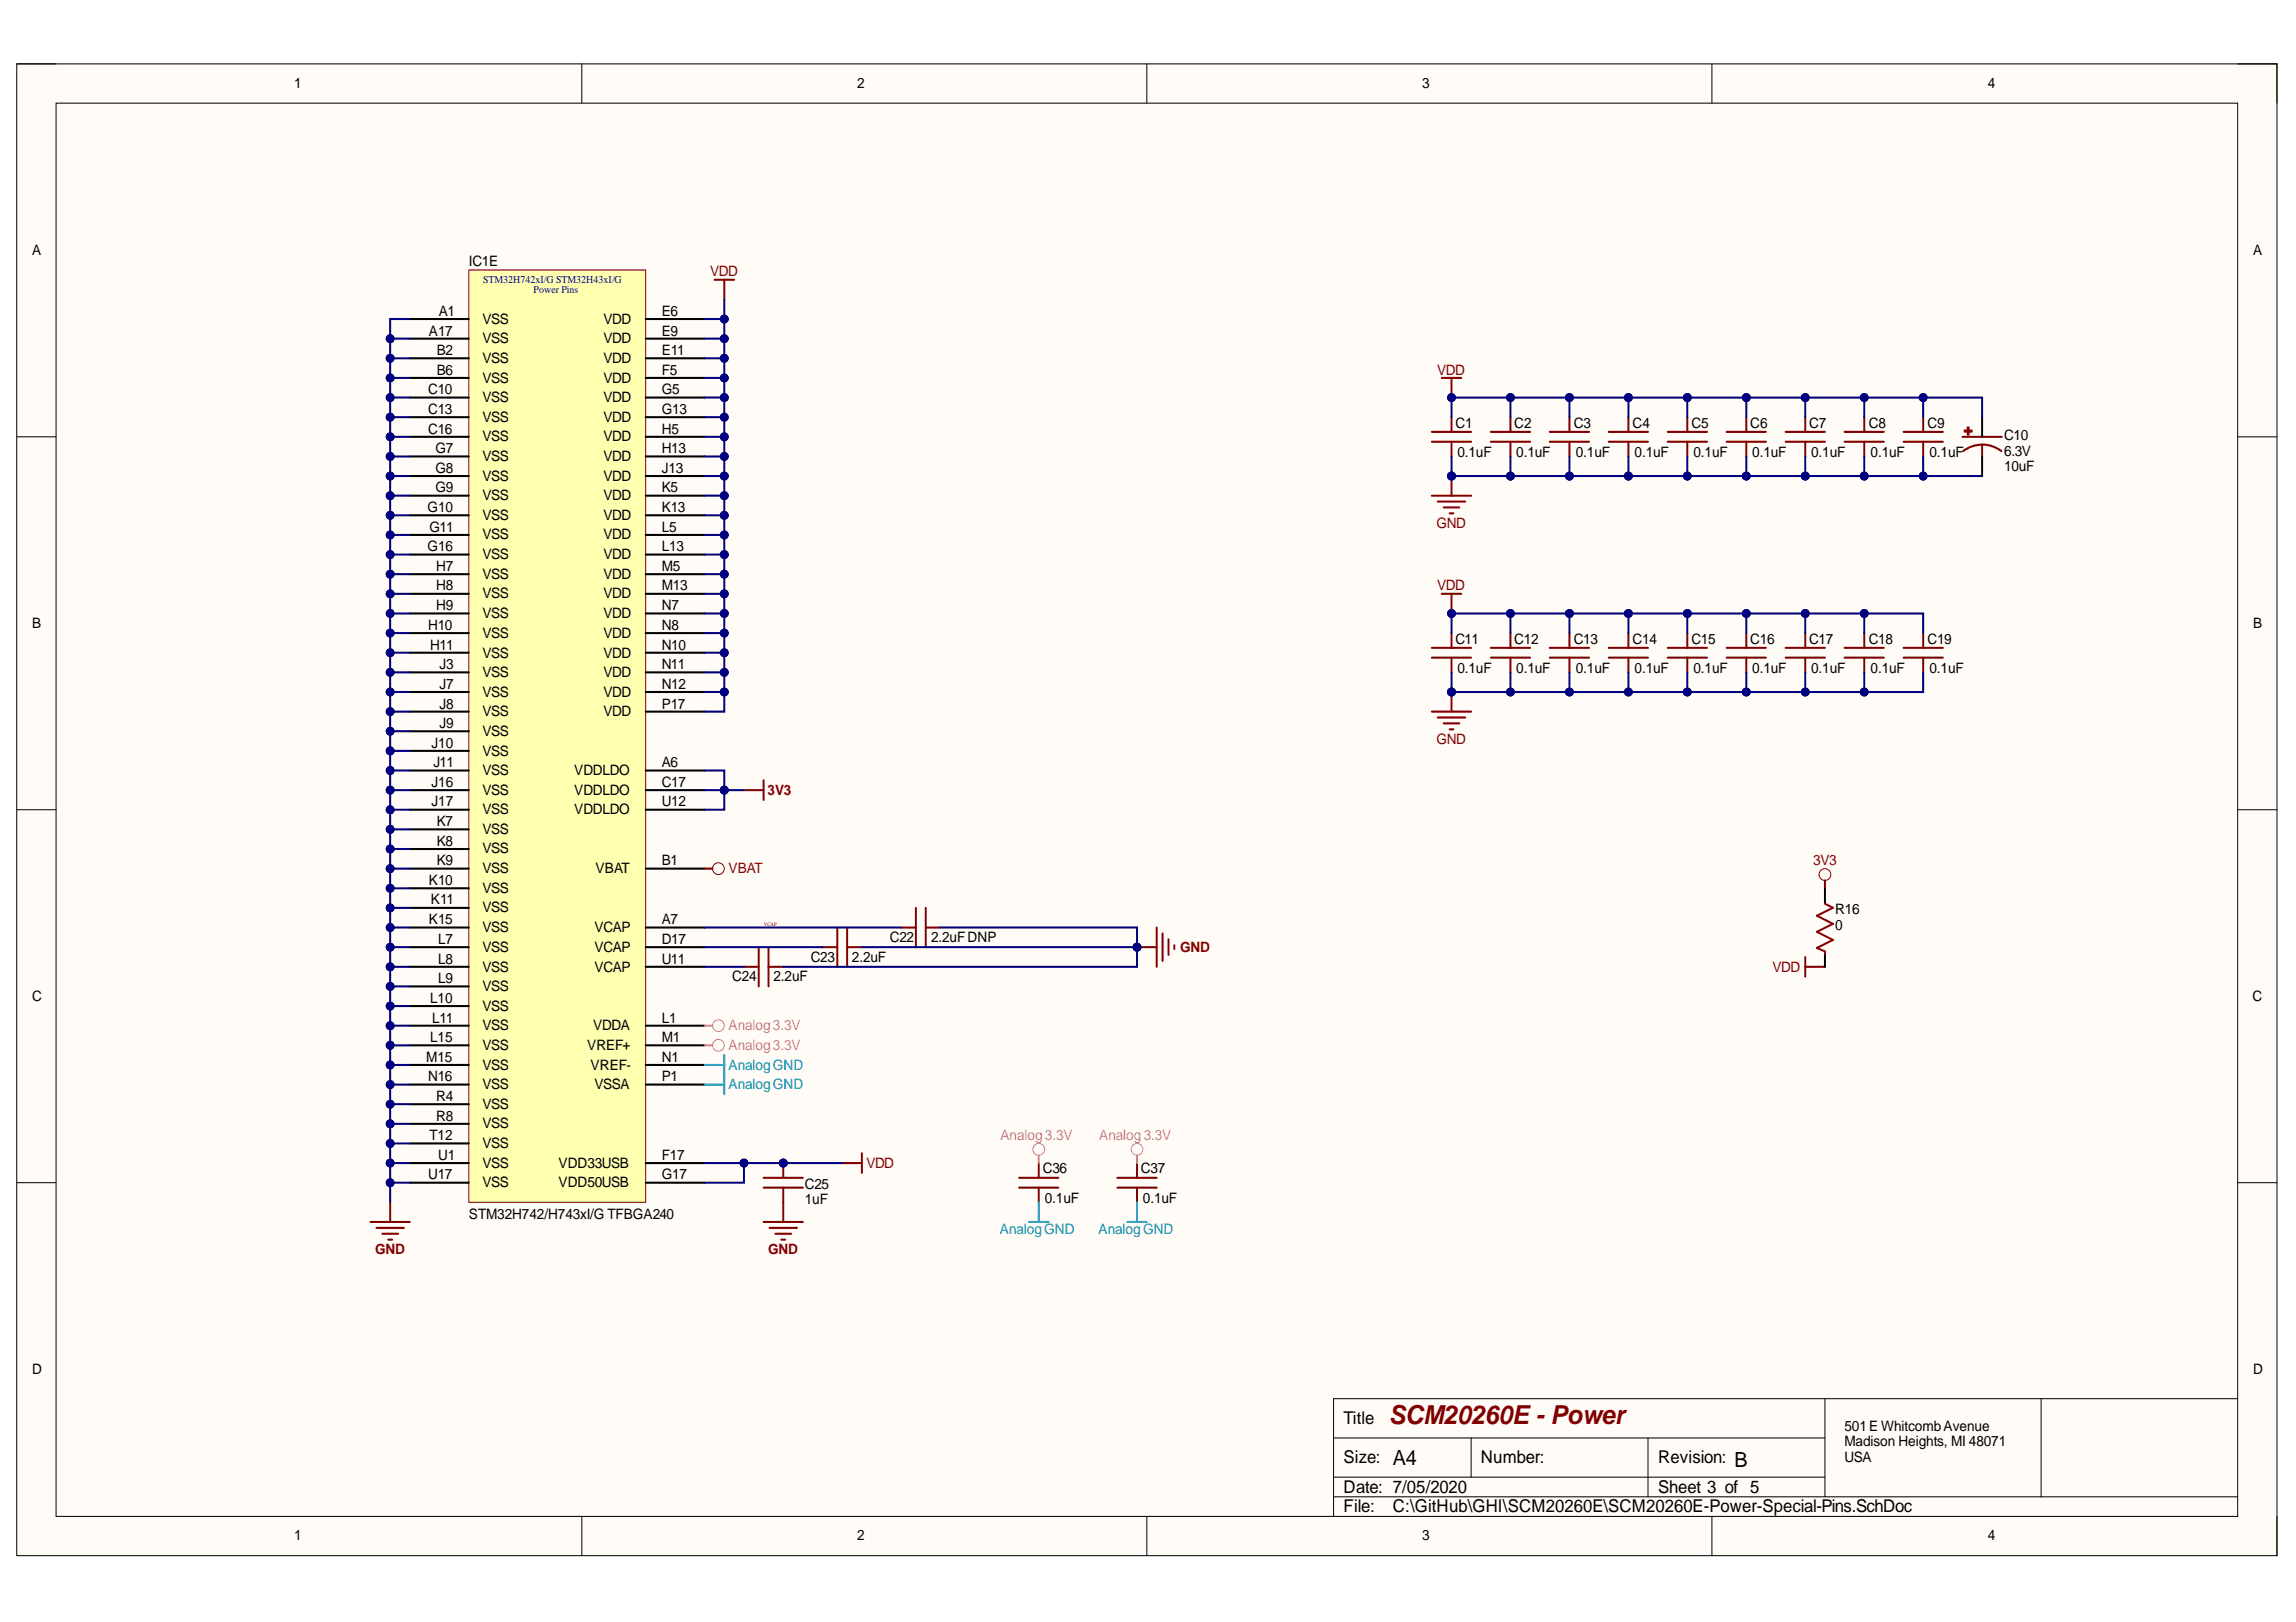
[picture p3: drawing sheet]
<svg xmlns="http://www.w3.org/2000/svg" width="297mm" height="210mm" viewBox="0 0 297 210" stroke-linecap="round" stroke-linejoin="round" font-family="sans-serif">
<defs><g id="words">
<text font-size="3.4" fill="#800000" x="179.7" y="184.3">SCM20260E - Power</text>
<g font-size="2.7">
<text x="180.2" y="189.6">A4</text>
<text x="224.4" y="189.8">B</text>
</g>
<g font-size="2.3">
<text x="173.8" y="184.3">Title</text>
<text x="173.8" y="189.4">Size:</text>
<text x="191.6" y="189.4">Number:</text>
<text x="214.5" y="189.4">Revision:</text>
<text x="173.8" y="193.2">Date: 7/05/2020</text>
<text x="173.8" y="195.7">File:</text>
<text x="180.2" y="195.7">C:\GitHub\GHI\SCM20260E\SCM20260E-Power-Special-Pins.SchDoc</text>
<text x="214.5" y="193.2">Sheet 3 of 5</text>
</g>
<g font-size="1.9">
<text x="38.1" y="11.4">1</text>
<text x="110.9" y="11.4">2</text>
<text x="184" y="11.4">3</text>
<text x="257.1" y="11.4">4</text>
<text x="4.1" y="33">A</text>
<text x="60.7" y="34.5">IC1E</text>
<text x="291.5" y="33">A</text>
<text x="56.8" y="40.9">A1</text>
<text x="62.4" y="41.9">VSS</text>
<text x="78.1" y="41.9">VDD</text>
<text x="85.6" y="40.9">E6</text>
<text x="55.5" y="43.4">A17</text>
<text x="56.5" y="46">B2</text>
<text x="62.4" y="44.4">VSS</text>
<text x="62.4" y="47">VSS</text>
<text x="78.1" y="44.4">VDD</text>
<text x="78.1" y="47">VDD</text>
<text x="85.6" y="43.4">E9</text>
<text x="85.6" y="46">E11</text>
<text x="55.4" y="51">C10</text>
<text x="55.4" y="53.6">C13</text>
<text x="56.5" y="48.5">B6</text>
<text x="62.4" y="49.5">VSS</text>
<text x="62.4" y="52.1">VSS</text>
<text x="78.1" y="49.5">VDD</text>
<text x="78.1" y="52.1">VDD</text>
<text x="85.6" y="48.5">F5</text>
<text x="85.6" y="51">G5</text>
<text x="85.6" y="53.6">G13</text>
<text x="55.4" y="56.1">C16</text>
<text x="56.3" y="58.6">G7</text>
<text x="62.4" y="54.6">VSS</text>
<text x="62.4" y="57.1">VSS</text>
<text x="62.4" y="59.7">VSS</text>
<text x="78.1" y="54.6">VDD</text>
<text x="78.1" y="57.1">VDD</text>
<text x="78.1" y="59.7">VDD</text>
<text x="85.6" y="56.1">H5</text>
<text x="85.6" y="58.6">H13</text>
<text x="188.3" y="55.4">C1</text>
<text x="188.5" y="59.2">0.1uF</text>
<text x="195.9" y="55.4">C2</text>
<text x="196.2" y="59.2">0.1uF</text>
<text x="203.6" y="55.4">C3</text>
<text x="203.9" y="59.2">0.1uF</text>
<text x="211.2" y="55.4">C4</text>
<text x="211.5" y="59.2">0.1uF</text>
<text x="218.8" y="55.4">C5</text>
<text x="219.1" y="59.2">0.1uF</text>
<text x="226.4" y="55.4">C6</text>
<text x="226.7" y="59.2">0.1uF</text>
<text x="234.1" y="55.4">C7</text>
<text x="234.3" y="59.2">0.1uF</text>
<text x="241.8" y="55.4">C8</text>
<text x="242" y="59.2">0.1uF</text>
<text x="249.4" y="55.4">C9</text>
<text x="249.6" y="59.2">0.1uF</text>
<text x="259.3" y="59">6.3V</text>
<text x="259.3" y="57">C10</text>
<text x="56.3" y="61.2">G8</text>
<text x="56.3" y="63.7">G9</text>
<text x="62.4" y="62.2">VSS</text>
<text x="62.4" y="64.7">VSS</text>
<text x="78.1" y="62.2">VDD</text>
<text x="78.1" y="64.7">VDD</text>
<text x="85.6" y="61.2">J13</text>
<text x="85.6" y="63.7">K5</text>
<text x="259.3" y="61">10uF</text>
<text x="55.3" y="66.3">G10</text>
<text x="55.3" y="71.3">G16</text>
<text x="55.6" y="68.8">G11</text>
<text x="62.4" y="67.3">VSS</text>
<text x="62.4" y="69.8">VSS</text>
<text x="78.1" y="67.3">VDD</text>
<text x="78.1" y="69.8">VDD</text>
<text x="85.6" y="66.3">K13</text>
<text x="85.6" y="68.8">L5</text>
<text x="85.6" y="71.3">L13</text>
<text x="56.4" y="73.9">H7</text>
<text x="56.4" y="76.4">H8</text>
<text x="62.4" y="72.3">VSS</text>
<text x="62.4" y="74.9">VSS</text>
<text x="62.4" y="77.4">VSS</text>
<text x="78.1" y="72.3">VDD</text>
<text x="78.1" y="74.9">VDD</text>
<text x="78.1" y="77.4">VDD</text>
<text x="85.6" y="73.9">M5</text>
<text x="85.6" y="76.4">M13</text>
<text x="4.1" y="81.3">B</text>
<text x="55.4" y="81.5">H10</text>
<text x="56.4" y="78.9">H9</text>
<text x="62.4" y="80">VSS</text>
<text x="62.4" y="82.6">VSS</text>
<text x="78.1" y="80">VDD</text>
<text x="78.1" y="82.6">VDD</text>
<text x="85.6" y="78.9">N7</text>
<text x="85.6" y="81.5">N8</text>
<text x="188.3" y="83.3">C11</text>
<text x="195.9" y="83.3">C12</text>
<text x="203.6" y="83.3">C13</text>
<text x="211.2" y="83.3">C14</text>
<text x="218.8" y="83.3">C15</text>
<text x="226.4" y="83.3">C16</text>
<text x="234.1" y="83.3">C17</text>
<text x="241.8" y="83.3">C18</text>
<text x="249.4" y="83.3">C19</text>
<text x="291.5" y="81.3">B</text>
<text x="55.7" y="84.1">H11</text>
<text x="56.8" y="86.6">J3</text>
<text x="56.8" y="89.2">J7</text>
<text x="62.4" y="85.1">VSS</text>
<text x="62.4" y="87.6">VSS</text>
<text x="78.1" y="85.1">VDD</text>
<text x="78.1" y="87.6">VDD</text>
<text x="85.6" y="84.1">N10</text>
<text x="85.6" y="86.6">N11</text>
<text x="85.6" y="89.2">N12</text>
<text x="188.5" y="87.1">0.1uF</text>
<text x="196.2" y="87.1">0.1uF</text>
<text x="203.9" y="87.1">0.1uF</text>
<text x="211.5" y="87.1">0.1uF</text>
<text x="219.1" y="87.1">0.1uF</text>
<text x="226.7" y="87.1">0.1uF</text>
<text x="234.3" y="87.1">0.1uF</text>
<text x="242" y="87.1">0.1uF</text>
<text x="249.6" y="87.1">0.1uF</text>
<text x="56.8" y="91.7">J8</text>
<text x="56.8" y="94.2">J9</text>
<text x="62.4" y="90.2">VSS</text>
<text x="62.4" y="92.7">VSS</text>
<text x="62.4" y="95.2">VSS</text>
<text x="78.1" y="90.2">VDD</text>
<text x="78.1" y="92.7">VDD</text>
<text x="85.6" y="91.7">P17</text>
<text x="55.8" y="96.8">J10</text>
<text x="55.8" y="101.8">J16</text>
<text x="56.1" y="99.3">J11</text>
<text x="62.4" y="97.8">VSS</text>
<text x="62.4" y="100.3">VSS</text>
<text x="74.3" y="100.3">VDDLDO</text>
<text x="85.6" y="99.3">A6</text>
<text x="85.6" y="101.8">C17</text>
<text x="55.8" y="104.4">J17</text>
<text x="56.5" y="106.9">K7</text>
<text x="62.4" y="102.8">VSS</text>
<text x="62.4" y="105.4">VSS</text>
<text x="62.4" y="107.9">VSS</text>
<text x="74.3" y="102.8">VDDLDO</text>
<text x="74.3" y="105.4">VDDLDO</text>
<text x="85.6" y="104.4">U12</text>
<text x="56.5" y="109.4">K8</text>
<text x="56.5" y="112">K9</text>
<text x="62.4" y="110.5">VSS</text>
<text x="62.4" y="113">VSS</text>
<text x="77.1" y="113">VBAT</text>
<text x="85.6" y="112">B1</text>
<text x="55.5" y="114.5">K10</text>
<text x="55.5" y="119.6">K15</text>
<text x="55.7" y="117">K11</text>
<text x="62.4" y="115.5">VSS</text>
<text x="62.4" y="118.1">VSS</text>
<text x="85.6" y="119.6">A7</text>
<text x="237.4" y="118.3">R16</text>
<text x="56.7" y="122.1">L7</text>
<text x="56.7" y="124.7">L8</text>
<text x="62.4" y="120.6">VSS</text>
<text x="62.4" y="123.2">VSS</text>
<text x="62.4" y="125.7">VSS</text>
<text x="76.9" y="120.6">VCAP</text>
<text x="76.9" y="123.2">VCAP</text>
<text x="76.9" y="125.7">VCAP</text>
<text x="85.6" y="122.1">D17</text>
<text x="85.6" y="124.7">U11</text>
<text x="104.9" y="124.5">C23</text>
<text x="110.2" y="124.5">2.2uF</text>
<text x="115.1" y="121.9">C22</text>
<text x="120.5" y="121.9">2.2uFDNP</text>
<text x="237.4" y="120.3">0</text>
<text x="4.1" y="129.5">C</text>
<text x="55.7" y="129.8">L10</text>
<text x="56.7" y="127.3">L9</text>
<text x="62.4" y="128.3">VSS</text>
<text x="62.4" y="130.8">VSS</text>
<text x="94.7" y="127">C24</text>
<text x="100.1" y="127">2.2uF</text>
<text x="291.4" y="129.5">C</text>
<text x="55.2" y="137.4">M15</text>
<text x="55.7" y="134.9">L15</text>
<text x="55.9" y="132.3">L11</text>
<text x="62.4" y="133.4">VSS</text>
<text x="62.4" y="135.9">VSS</text>
<text x="76" y="135.9">VREF+</text>
<text x="76.7" y="133.4">VDDA</text>
<text x="85.6" y="132.3">L1</text>
<text x="85.6" y="134.9">M1</text>
<text x="85.6" y="137.4">N1</text>
<text x="55.4" y="139.9">N16</text>
<text x="56.4" y="142.5">R4</text>
<text x="62.4" y="138.4">VSS</text>
<text x="62.4" y="141">VSS</text>
<text x="62.4" y="143.5">VSS</text>
<text x="76.4" y="138.4">VREF-</text>
<text x="76.9" y="141">VSSA</text>
<text x="85.6" y="139.9">P1</text>
<text x="55.6" y="147.6">T12</text>
<text x="56.4" y="145">R8</text>
<text x="62.4" y="146">VSS</text>
<text x="62.4" y="148.6">VSS</text>
<text x="55.4" y="152.6">U17</text>
<text x="56.7" y="150.1">U1</text>
<text x="62.4" y="151.1">VSS</text>
<text x="62.4" y="153.6">VSS</text>
<text x="72.2" y="151.1">VDD33USB</text>
<text x="72.2" y="153.6">VDD50USB</text>
<text x="85.6" y="150.1">F17</text>
<text x="85.6" y="152.6">G17</text>
<text x="104.1" y="155.8">1uF</text>
<text x="104.1" y="153.8">C25</text>
<text x="134.9" y="151.9">C36</text>
<text x="135.2" y="155.7">0.1uF</text>
<text x="147.6" y="151.9">C37</text>
<text x="147.9" y="155.7">0.1uF</text>
<text x="60.7" y="157.7">STM32H742/H743xI/G TFBGA240</text>
<text x="4.1" y="177.8">D</text>
<text x="291.5" y="177.8">D</text>
<text x="238.6" y="185.2">501E WhitcombAvenue</text>
<text x="238.6" y="187.2">Madison Heights, MI 48071</text>
<text x="238.6" y="189.2">USA</text>
<text x="38.1" y="199.4">1</text>
<text x="110.9" y="199.4">2</text>
<text x="184" y="199.4">3</text>
<text x="257.1" y="199.4">4</text>
</g>
<g font-size="1.9" fill="#800000">
<text x="91.9" y="35.7">VDD</text>
<text x="185.9" y="48.5">VDD</text>
<text x="185.8" y="68.3">GND</text>
<text x="185.9" y="76.4">VDD</text>
<text x="185.8" y="96.3">GND</text>
<text x="99.3" y="102.8">3V3</text>
<text x="94.2" y="113">VBAT</text>
<text x="234.6" y="112">3V3</text>
<text x="152.7" y="123.2">GND</text>
<text x="229.3" y="125.7">VDD</text>
<text x="112.1" y="151.1">VDD</text>
<text x="48.6" y="162.3">GND</text>
<text x="99.4" y="162.3">GND</text>
</g>
<g font-size="1.9" fill="#e85dac">
<text x="94.2" y="133.4">Analog3.3V</text>
<text x="94.2" y="135.9">Analog3.3V</text>
<text x="129.4" y="147.6">Analog3.3V</text>
<text x="142.2" y="147.6">Analog3.3V</text>
</g>
<g font-size="1.9" fill="#009cca">
<text x="94.2" y="141">AnalogGND</text>
<text x="94.2" y="138.4">AnalogGND</text>
<text x="129.3" y="159.7">AnalogGND</text>
<text x="142.1" y="159.7">AnalogGND</text>
</g>
<g font-size="1.4" fill="#000080">
<text x="62.5" y="36.7">STM32H742xI/G STM32H43xI/G</text>
<text x="69" y="37.9">Power Pins</text>
</g>
<text font-size=".7" fill="#800000" x="98.8" y="119.8">VCAP</text>
</g></defs>
<path d="M2.2 8.3h292.4v193h-292.4z" fill-rule="evenodd" fill="#fffcf8"/>
<path d="M2.2 8.3h292.4v193h-292.4z" fill="none" stroke="#000" stroke-width=".13"/>
<path d="M7.3 13.3h282.2v182.9h-282.2z" fill-rule="evenodd" fill="#fffcf8"/>
<g fill="none" stroke="#000" stroke-width=".13">
<path d="M2.2 8.3h5.1M7.3 13.3h282.2v182.9h-282.2zM75.3 8.3v5M148.4 8.3v5M221.5 8.3v5M289.5 8.3h5.1v5M2.2 56.5h5.1M289.5 56.5h5.1M2.2 104.8h5.1M289.5 104.8h5.1M2.2 153.1h5.1M289.5 153.1h5.1"/>
<path d="M75.3 196.2v5.1M148.4 196.2v5.1M172.5 186.1h63.6M172.5 193.7h117M172.5 191.2h63.6M190.3 186.1v5.1M213.2 186.1v7.6M221.5 196.2v5.1M236.1 181v12.7M264.1 181v12.7M289.5 181h-117v15.2M294.6 196.2v5.1"/>
</g>
<path d="M60.7 34.9h22.8v120.7h-22.8z" fill-rule="evenodd" fill="#ffffb0"/>
<g fill="none" stroke="#800000" stroke-width=".13">
<path d="M60.7 34.9h22.8v120.7h-22.8z"/>
<circle cx="92.9" cy="112.4" r=".76"/>
</g>
<g fill="none" stroke="#000" stroke-width=".26">
<path d="M53 41.3h7.7M53 43.8h7.7M53 46.4h7.7M53 48.9h7.7M53 51.4h7.7M53 54h7.7M53 56.5h7.7M53 59.1h7.7M83.5 41.3h7.7M83.5 43.8h7.7M83.5 46.4h7.7M83.5 48.9h7.7"/>
<path d="M83.5 51.4h7.7M83.5 54h7.7M83.5 56.5h7.7M83.5 59.1h7.7M53 61.6h7.7M53 64.1h7.7M53 66.7h7.7M53 69.2h7.7M53 71.8h7.7M53 74.3h7.7M53 76.8h7.7M53 79.4h7.7"/>
<path d="M83.5 61.6h7.7M83.5 64.1h7.7M83.5 66.7h7.7M83.5 69.2h7.7M83.5 71.8h7.7M83.5 74.3h7.7M83.5 76.8h7.7M83.5 79.4h7.7M53 99.7h7.7M53 81.9h7.7M53 84.5h7.7M53 87h7.7"/>
<path d="M53 89.6h7.7M53 92.1h7.7M53 94.6h7.7M53 97.2h7.7M83.5 99.7h7.7M83.5 81.9h7.7M83.5 84.5h7.7M83.5 87h7.7M83.5 89.6h7.7M83.5 92.1h7.7M53 112.4h7.7M53 102.3h7.7"/>
<path d="M53 104.8h7.7M53 107.3h7.7M53 109.9h7.7M53 115h7.7M53 117.5h7.7M83.5 112.4h7.7M83.5 102.3h7.7M83.5 104.8h7.7M53 120h7.7M53 122.6h7.7M53 132.7h7.7M53 125.1h7.7"/>
<path d="M53 127.7h7.7M53 130.2h7.7M53 135.3h7.7M53 137.8h7.7M83.5 120h7.7M83.5 122.6h7.7M83.5 132.7h7.7M83.5 125.1h7.7M83.5 135.3h7.7M83.5 137.8h7.7M53 150.5h7.7M53 153.1h7.7"/>
<path d="M53 140.4h7.7M53 142.9h7.7M53 145.4h7.7M53 148h7.7M83.5 150.5h7.7M83.5 153.1h7.7M83.5 140.4h7.7"/>
</g>
<g fill="none" stroke="#800000" stroke-width=".26">
<path d="M91.2 112.4h1M147.1 122.6h2.5M149.6 120v5.1M150.4 120.8v3.6M151.2 121.6v2M151.9 122.3v.5M47.9 158.1h5.1M48.7 158.9h3.6M49.5 159.7h2M50.5 155.6v2.5M98.8 158.1h5.1M99.6 158.9h3.5"/>
<path d="M100.3 159.7h2M101.3 155.6v2.5M50.2 160.4h.5M101.1 160.4h.5"/>
</g>
<path d="M91.2 137.8h2.5M93.7 136.5v5.1M91.2 140.4h2.5" fill="none" stroke="#009cca" stroke-width=".26"/>
<g fill="none" stroke="#e85dac" stroke-width=".13">
<circle cx="92.9" cy="132.7" r=".76"/>
<circle cx="92.9" cy="135.3" r=".76"/>
</g>
<path d="M91.2 132.7h1M91.2 135.3h1" fill="none" stroke="#e85dac" stroke-width=".26"/>
<circle cx="147.1" cy="122.6" r=".51" fill="#000080"/>
<circle cx="147.1" cy="122.6" r=".51" fill="none" stroke="#000080" stroke-width=".13"/>
<path d="M186.5 48.9h2.6M187.8 48.9v2.6M96.2 102.3h2.6M98.8 101v2.5" fill="none" stroke="#800000" stroke-width=".26"/>
<circle cx="187.8" cy="51.5" r=".51" fill="#000080"/>
<circle cx="187.8" cy="51.5" r=".51" fill="none" stroke="#000080" stroke-width=".13"/>
<path d="M185.2 64.1h5.1M186 64.9h3.6M186.8 65.7h2M187.5 66.4h.5M187.8 61.6v2.5" fill="none" stroke="#800000" stroke-width=".26"/>
<circle cx="187.8" cy="61.6" r=".51" fill="#000080"/>
<circle cx="187.8" cy="61.6" r=".51" fill="none" stroke="#000080" stroke-width=".13"/>
<g fill="none" stroke="#800000" stroke-width=".26">
<path d="M185.2 57.2h5.1M185.2 55.9h5.1M187.8 54v1.9M187.8 57.2v1.9M192.9 57.2h5.1M192.9 55.9h5.1M195.4 54v1.9M195.4 57.2v1.9M200.5 57.2h5.1M200.5 55.9h5.1M203 54v1.9M203 57.2v1.9"/>
<path d="M208.1 57.2h5.1M208.1 55.9h5.1M210.7 54v1.9M210.7 57.2v1.9M215.8 57.2h5M215.8 55.9h5M218.3 54v1.9M218.3 57.2v1.9M223.4 57.2h5.1M223.4 55.9h5.1M225.9 54v1.9M225.9 57.2v1.9"/>
<path d="M231 57.2h5.1M231 55.9h5.1M233.5 54v1.9M233.5 57.2v1.9M238.6 57.2h5.1M238.6 55.9h5.1M241.2 54v1.9M241.2 57.2v1.9M246.3 57.2h5.1M246.3 55.9h5.1M248.8 54v1.9M248.8 57.2v1.9"/>
<path d="M186.5 76.8h2.6M187.8 76.8v2.6"/>
</g>
<circle cx="187.8" cy="79.4" r=".51" fill="#000080"/>
<circle cx="187.8" cy="79.4" r=".51" fill="none" stroke="#000080" stroke-width=".13"/>
<g fill="none" stroke="#800000" stroke-width=".26">
<path d="M185.2 85.1h5.1M185.2 83.8h5.1M185.2 92.1h5.1M186 92.9h3.6M186.8 93.6h2M187.5 94.4h.5M187.8 81.9v1.9M187.8 85.1v1.9M187.8 89.6v2.5M192.9 85.1h5.1M192.9 83.8h5.1M195.4 81.9v1.9"/>
<path d="M195.4 85.1v1.9M200.5 85.1h5.1M200.5 83.8h5.1M203 81.9v1.9M203 85.1v1.9M208.1 85.1h5.1M208.1 83.8h5.1M210.7 81.9v1.9M210.7 85.1v1.9M215.8 85.1h5M215.8 83.8h5M218.3 81.9v1.9"/>
<path d="M218.3 85.1v1.9M223.4 85.1h5.1M223.4 83.8h5.1M225.9 81.9v1.9M225.9 85.1v1.9M231 85.1h5.1M231 83.8h5.1M233.5 81.9v1.9M233.5 85.1v1.9M238.6 85.1h5.1M238.6 83.8h5.1M241.2 81.9v1.9"/>
<path d="M241.2 85.1v1.9M246.3 85.1h5.1M246.3 83.8h5.1M248.8 81.9v1.9M248.8 85.1v1.9"/>
</g>
<circle cx="187.8" cy="89.6" r=".51" fill="#000080"/>
<circle cx="187.8" cy="89.6" r=".51" fill="none" stroke="#000080" stroke-width=".13"/>
<circle cx="236.1" cy="113.2" r=".76" fill="none" stroke="#800000" stroke-width=".13"/>
<g fill="none" stroke="#800000" stroke-width=".26">
<path d="M92.4 36.2h2.6M93.7 36.2v2.5M118.5 117.5v5.1M119.8 117.5v5.1M236.1 113.9v1.1M96.2 125.1h2M98.2 122.6v5.1M99.4 125.1h1.9M99.4 122.6v5.1M106.4 122.6h1.9M108.3 120v5.1M109.6 122.6h1.9"/>
<path d="M109.6 120v5.1M116.6 120h1.9M119.8 120h1.9M233.5 123.8v2.6M233.5 125.1h2.6M109 150.5h2.5M111.5 149.2v2.6"/>
</g>
<circle cx="101.3" cy="150.5" r=".51" fill="#000080"/>
<circle cx="101.3" cy="150.5" r=".51" fill="none" stroke="#000080" stroke-width=".13"/>
<path d="M101.3 150.5v1.9M101.3 153.7v1.9" fill="none" stroke="#800000" stroke-width=".26"/>
<circle cx="101.3" cy="150.5" r=".51" fill="#000080"/>
<circle cx="101.3" cy="150.5" r=".51" fill="none" stroke="#000080" stroke-width=".13"/>
<path d="M98.8 153.7h5.1M98.8 152.4h5.1M131.8 153.7h5.1M131.8 152.4h5.1M134.4 150.5v1.9M134.4 153.7v1.9M144.6 153.7h5M144.6 152.4h5M147.1 150.5v1.9M147.1 153.7v1.9" fill="none" stroke="#800000" stroke-width=".26"/>
<g fill="none" stroke="#e85dac" stroke-width=".13">
<circle cx="134.4" cy="148.7" r=".76"/>
<circle cx="147.1" cy="148.7" r=".76"/>
</g>
<path d="M134.4 149.5v1M147.1 149.5v1" fill="none" stroke="#e85dac" stroke-width=".26"/>
<path d="M133.1 158.1h2.6M134.4 155.6v2.5M145.8 158.1h2.6M147.1 155.6v2.5" fill="none" stroke="#009cca" stroke-width=".26"/>
<path d="M236.1 115v1.9M236.1 123.3v1.8" fill="none" stroke="#000" stroke-width=".26"/>
<path d="M236.1 117l1 .5-2 1 2 1.1-2 1 2 1-2 1.1 1 .4v.4" fill="none" stroke="#980000" stroke-width=".26"/>
<path d="M241.2 51.5v2.5" fill="none" stroke="#000080" stroke-width=".26"/>
<circle cx="241.2" cy="51.5" r=".51" fill="#000080"/>
<circle cx="241.2" cy="51.5" r=".51" fill="none" stroke="#000080" stroke-width=".13"/>
<path d="M50.5 153.1h2.5" fill="none" stroke="#000080" stroke-width=".26"/>
<circle cx="50.5" cy="153.1" r=".51" fill="#000080"/>
<circle cx="50.5" cy="153.1" r=".51" fill="none" stroke="#000080" stroke-width=".13"/>
<path d="M50.5 150.5h2.5" fill="none" stroke="#000080" stroke-width=".26"/>
<circle cx="50.5" cy="150.5" r=".51" fill="#000080"/>
<circle cx="50.5" cy="150.5" r=".51" fill="none" stroke="#000080" stroke-width=".13"/>
<path d="M50.5 148h2.5" fill="none" stroke="#000080" stroke-width=".26"/>
<circle cx="50.5" cy="148" r=".51" fill="#000080"/>
<circle cx="50.5" cy="148" r=".51" fill="none" stroke="#000080" stroke-width=".13"/>
<path d="M50.5 145.4h2.5" fill="none" stroke="#000080" stroke-width=".26"/>
<circle cx="50.5" cy="145.4" r=".51" fill="#000080"/>
<circle cx="50.5" cy="145.4" r=".51" fill="none" stroke="#000080" stroke-width=".13"/>
<path d="M50.5 142.9h2.5" fill="none" stroke="#000080" stroke-width=".26"/>
<circle cx="50.5" cy="142.9" r=".51" fill="#000080"/>
<circle cx="50.5" cy="142.9" r=".51" fill="none" stroke="#000080" stroke-width=".13"/>
<path d="M50.5 140.4h2.5" fill="none" stroke="#000080" stroke-width=".26"/>
<circle cx="50.5" cy="140.4" r=".51" fill="#000080"/>
<circle cx="50.5" cy="140.4" r=".51" fill="none" stroke="#000080" stroke-width=".13"/>
<path d="M50.5 137.8h2.5" fill="none" stroke="#000080" stroke-width=".26"/>
<circle cx="50.5" cy="137.8" r=".51" fill="#000080"/>
<circle cx="50.5" cy="137.8" r=".51" fill="none" stroke="#000080" stroke-width=".13"/>
<path d="M50.5 135.3h2.5" fill="none" stroke="#000080" stroke-width=".26"/>
<circle cx="50.5" cy="135.3" r=".51" fill="#000080"/>
<circle cx="50.5" cy="135.3" r=".51" fill="none" stroke="#000080" stroke-width=".13"/>
<path d="M50.5 132.7h2.5" fill="none" stroke="#000080" stroke-width=".26"/>
<circle cx="50.5" cy="132.7" r=".51" fill="#000080"/>
<circle cx="50.5" cy="132.7" r=".51" fill="none" stroke="#000080" stroke-width=".13"/>
<path d="M50.5 130.2h2.5" fill="none" stroke="#000080" stroke-width=".26"/>
<circle cx="50.5" cy="130.2" r=".51" fill="#000080"/>
<circle cx="50.5" cy="130.2" r=".51" fill="none" stroke="#000080" stroke-width=".13"/>
<path d="M50.5 127.7h2.5" fill="none" stroke="#000080" stroke-width=".26"/>
<circle cx="50.5" cy="127.7" r=".51" fill="#000080"/>
<circle cx="50.5" cy="127.7" r=".51" fill="none" stroke="#000080" stroke-width=".13"/>
<path d="M50.5 125.1h2.5" fill="none" stroke="#000080" stroke-width=".26"/>
<circle cx="50.5" cy="125.1" r=".51" fill="#000080"/>
<circle cx="50.5" cy="125.1" r=".51" fill="none" stroke="#000080" stroke-width=".13"/>
<path d="M50.5 122.6h2.5" fill="none" stroke="#000080" stroke-width=".26"/>
<circle cx="50.5" cy="122.6" r=".51" fill="#000080"/>
<circle cx="50.5" cy="122.6" r=".51" fill="none" stroke="#000080" stroke-width=".13"/>
<path d="M50.5 120h2.5" fill="none" stroke="#000080" stroke-width=".26"/>
<circle cx="50.5" cy="120" r=".51" fill="#000080"/>
<circle cx="50.5" cy="120" r=".51" fill="none" stroke="#000080" stroke-width=".13"/>
<path d="M50.5 117.5h2.5" fill="none" stroke="#000080" stroke-width=".26"/>
<circle cx="50.5" cy="117.5" r=".51" fill="#000080"/>
<circle cx="50.5" cy="117.5" r=".51" fill="none" stroke="#000080" stroke-width=".13"/>
<path d="M50.5 115h2.5" fill="none" stroke="#000080" stroke-width=".26"/>
<circle cx="50.5" cy="115" r=".51" fill="#000080"/>
<circle cx="50.5" cy="115" r=".51" fill="none" stroke="#000080" stroke-width=".13"/>
<path d="M50.5 112.4h2.5" fill="none" stroke="#000080" stroke-width=".26"/>
<circle cx="50.5" cy="112.4" r=".51" fill="#000080"/>
<circle cx="50.5" cy="112.4" r=".51" fill="none" stroke="#000080" stroke-width=".13"/>
<path d="M50.5 109.9h2.5" fill="none" stroke="#000080" stroke-width=".26"/>
<circle cx="50.5" cy="109.9" r=".51" fill="#000080"/>
<circle cx="50.5" cy="109.9" r=".51" fill="none" stroke="#000080" stroke-width=".13"/>
<path d="M50.5 107.3h2.5" fill="none" stroke="#000080" stroke-width=".26"/>
<circle cx="50.5" cy="107.3" r=".51" fill="#000080"/>
<circle cx="50.5" cy="107.3" r=".51" fill="none" stroke="#000080" stroke-width=".13"/>
<path d="M50.5 104.8h2.5" fill="none" stroke="#000080" stroke-width=".26"/>
<circle cx="50.5" cy="104.8" r=".51" fill="#000080"/>
<circle cx="50.5" cy="104.8" r=".51" fill="none" stroke="#000080" stroke-width=".13"/>
<path d="M50.5 102.3h2.5" fill="none" stroke="#000080" stroke-width=".26"/>
<circle cx="50.5" cy="102.3" r=".51" fill="#000080"/>
<circle cx="50.5" cy="102.3" r=".51" fill="none" stroke="#000080" stroke-width=".13"/>
<path d="M50.5 99.7h2.5" fill="none" stroke="#000080" stroke-width=".26"/>
<circle cx="50.5" cy="99.7" r=".51" fill="#000080"/>
<circle cx="50.5" cy="99.7" r=".51" fill="none" stroke="#000080" stroke-width=".13"/>
<path d="M50.5 97.2h2.5" fill="none" stroke="#000080" stroke-width=".26"/>
<circle cx="50.5" cy="97.2" r=".51" fill="#000080"/>
<circle cx="50.5" cy="97.2" r=".51" fill="none" stroke="#000080" stroke-width=".13"/>
<path d="M50.5 94.6h2.5" fill="none" stroke="#000080" stroke-width=".26"/>
<circle cx="50.5" cy="94.6" r=".51" fill="#000080"/>
<circle cx="50.5" cy="94.6" r=".51" fill="none" stroke="#000080" stroke-width=".13"/>
<path d="M50.5 92.1h2.5" fill="none" stroke="#000080" stroke-width=".26"/>
<circle cx="50.5" cy="92.1" r=".51" fill="#000080"/>
<circle cx="50.5" cy="92.1" r=".51" fill="none" stroke="#000080" stroke-width=".13"/>
<path d="M50.5 89.6h2.5" fill="none" stroke="#000080" stroke-width=".26"/>
<circle cx="50.5" cy="89.6" r=".51" fill="#000080"/>
<circle cx="50.5" cy="89.6" r=".51" fill="none" stroke="#000080" stroke-width=".13"/>
<path d="M50.5 87h2.5" fill="none" stroke="#000080" stroke-width=".26"/>
<circle cx="50.5" cy="87" r=".51" fill="#000080"/>
<circle cx="50.5" cy="87" r=".51" fill="none" stroke="#000080" stroke-width=".13"/>
<path d="M50.5 84.5h2.5" fill="none" stroke="#000080" stroke-width=".26"/>
<circle cx="50.5" cy="84.5" r=".51" fill="#000080"/>
<circle cx="50.5" cy="84.5" r=".51" fill="none" stroke="#000080" stroke-width=".13"/>
<path d="M50.5 81.9h2.5" fill="none" stroke="#000080" stroke-width=".26"/>
<circle cx="50.5" cy="81.9" r=".51" fill="#000080"/>
<circle cx="50.5" cy="81.9" r=".51" fill="none" stroke="#000080" stroke-width=".13"/>
<path d="M50.5 79.4h2.5" fill="none" stroke="#000080" stroke-width=".26"/>
<circle cx="50.5" cy="79.4" r=".51" fill="#000080"/>
<circle cx="50.5" cy="79.4" r=".51" fill="none" stroke="#000080" stroke-width=".13"/>
<path d="M50.5 76.8h2.5" fill="none" stroke="#000080" stroke-width=".26"/>
<circle cx="50.5" cy="76.8" r=".51" fill="#000080"/>
<circle cx="50.5" cy="76.8" r=".51" fill="none" stroke="#000080" stroke-width=".13"/>
<path d="M50.5 74.3h2.5" fill="none" stroke="#000080" stroke-width=".26"/>
<circle cx="50.5" cy="74.3" r=".51" fill="#000080"/>
<circle cx="50.5" cy="74.3" r=".51" fill="none" stroke="#000080" stroke-width=".13"/>
<path d="M50.5 71.8h2.5" fill="none" stroke="#000080" stroke-width=".26"/>
<circle cx="50.5" cy="71.8" r=".51" fill="#000080"/>
<circle cx="50.5" cy="71.8" r=".51" fill="none" stroke="#000080" stroke-width=".13"/>
<path d="M50.5 69.2h2.5" fill="none" stroke="#000080" stroke-width=".26"/>
<circle cx="50.5" cy="69.2" r=".51" fill="#000080"/>
<circle cx="50.5" cy="69.2" r=".51" fill="none" stroke="#000080" stroke-width=".13"/>
<path d="M50.5 66.7h2.5" fill="none" stroke="#000080" stroke-width=".26"/>
<circle cx="50.5" cy="66.7" r=".51" fill="#000080"/>
<circle cx="50.5" cy="66.7" r=".51" fill="none" stroke="#000080" stroke-width=".13"/>
<path d="M50.5 64.1h2.5" fill="none" stroke="#000080" stroke-width=".26"/>
<circle cx="50.5" cy="64.1" r=".51" fill="#000080"/>
<circle cx="50.5" cy="64.1" r=".51" fill="none" stroke="#000080" stroke-width=".13"/>
<path d="M50.5 61.6h2.5" fill="none" stroke="#000080" stroke-width=".26"/>
<circle cx="50.5" cy="61.6" r=".51" fill="#000080"/>
<circle cx="50.5" cy="61.6" r=".51" fill="none" stroke="#000080" stroke-width=".13"/>
<path d="M50.5 59.1h2.5" fill="none" stroke="#000080" stroke-width=".26"/>
<circle cx="50.5" cy="59.1" r=".51" fill="#000080"/>
<circle cx="50.5" cy="59.1" r=".51" fill="none" stroke="#000080" stroke-width=".13"/>
<path d="M50.5 56.5h2.5" fill="none" stroke="#000080" stroke-width=".26"/>
<circle cx="50.5" cy="56.5" r=".51" fill="#000080"/>
<circle cx="50.5" cy="56.5" r=".51" fill="none" stroke="#000080" stroke-width=".13"/>
<path d="M50.5 54h2.5" fill="none" stroke="#000080" stroke-width=".26"/>
<circle cx="50.5" cy="54" r=".51" fill="#000080"/>
<circle cx="50.5" cy="54" r=".51" fill="none" stroke="#000080" stroke-width=".13"/>
<path d="M50.5 51.4h2.5" fill="none" stroke="#000080" stroke-width=".26"/>
<circle cx="50.5" cy="51.4" r=".51" fill="#000080"/>
<circle cx="50.5" cy="51.4" r=".51" fill="none" stroke="#000080" stroke-width=".13"/>
<path d="M50.5 48.9h2.5" fill="none" stroke="#000080" stroke-width=".26"/>
<circle cx="50.5" cy="48.9" r=".51" fill="#000080"/>
<circle cx="50.5" cy="48.9" r=".51" fill="none" stroke="#000080" stroke-width=".13"/>
<path d="M50.5 46.4h2.5" fill="none" stroke="#000080" stroke-width=".26"/>
<circle cx="50.5" cy="46.4" r=".51" fill="#000080"/>
<circle cx="50.5" cy="46.4" r=".51" fill="none" stroke="#000080" stroke-width=".13"/>
<path d="M50.5 43.8h2.5" fill="none" stroke="#000080" stroke-width=".26"/>
<circle cx="50.5" cy="43.8" r=".51" fill="#000080"/>
<circle cx="50.5" cy="43.8" r=".51" fill="none" stroke="#000080" stroke-width=".13"/>
<path d="M53 41.3h-2.5v114.3" fill="none" stroke="#000080" stroke-width=".26"/>
<circle cx="50.5" cy="43.8" r=".51" fill="#000080"/>
<circle cx="50.5" cy="43.8" r=".51" fill="none" stroke="#000080" stroke-width=".13"/>
<circle cx="50.5" cy="46.4" r=".51" fill="#000080"/>
<circle cx="50.5" cy="46.4" r=".51" fill="none" stroke="#000080" stroke-width=".13"/>
<circle cx="50.5" cy="48.9" r=".51" fill="#000080"/>
<circle cx="50.5" cy="48.9" r=".51" fill="none" stroke="#000080" stroke-width=".13"/>
<circle cx="50.5" cy="51.4" r=".51" fill="#000080"/>
<circle cx="50.5" cy="51.4" r=".51" fill="none" stroke="#000080" stroke-width=".13"/>
<circle cx="50.5" cy="54" r=".51" fill="#000080"/>
<circle cx="50.5" cy="54" r=".51" fill="none" stroke="#000080" stroke-width=".13"/>
<circle cx="50.5" cy="56.5" r=".51" fill="#000080"/>
<circle cx="50.5" cy="56.5" r=".51" fill="none" stroke="#000080" stroke-width=".13"/>
<circle cx="50.5" cy="59.1" r=".51" fill="#000080"/>
<circle cx="50.5" cy="59.1" r=".51" fill="none" stroke="#000080" stroke-width=".13"/>
<circle cx="50.5" cy="61.6" r=".51" fill="#000080"/>
<circle cx="50.5" cy="61.6" r=".51" fill="none" stroke="#000080" stroke-width=".13"/>
<circle cx="50.5" cy="64.1" r=".51" fill="#000080"/>
<circle cx="50.5" cy="64.1" r=".51" fill="none" stroke="#000080" stroke-width=".13"/>
<circle cx="50.5" cy="66.7" r=".51" fill="#000080"/>
<circle cx="50.5" cy="66.7" r=".51" fill="none" stroke="#000080" stroke-width=".13"/>
<circle cx="50.5" cy="69.2" r=".51" fill="#000080"/>
<circle cx="50.5" cy="69.2" r=".51" fill="none" stroke="#000080" stroke-width=".13"/>
<circle cx="50.5" cy="71.8" r=".51" fill="#000080"/>
<circle cx="50.5" cy="71.8" r=".51" fill="none" stroke="#000080" stroke-width=".13"/>
<circle cx="50.5" cy="74.3" r=".51" fill="#000080"/>
<circle cx="50.5" cy="74.3" r=".51" fill="none" stroke="#000080" stroke-width=".13"/>
<circle cx="50.5" cy="76.8" r=".51" fill="#000080"/>
<circle cx="50.5" cy="76.8" r=".51" fill="none" stroke="#000080" stroke-width=".13"/>
<circle cx="50.5" cy="79.4" r=".51" fill="#000080"/>
<circle cx="50.5" cy="79.4" r=".51" fill="none" stroke="#000080" stroke-width=".13"/>
<circle cx="50.5" cy="81.9" r=".51" fill="#000080"/>
<circle cx="50.5" cy="81.9" r=".51" fill="none" stroke="#000080" stroke-width=".13"/>
<circle cx="50.5" cy="84.5" r=".51" fill="#000080"/>
<circle cx="50.5" cy="84.5" r=".51" fill="none" stroke="#000080" stroke-width=".13"/>
<circle cx="50.5" cy="87" r=".51" fill="#000080"/>
<circle cx="50.5" cy="87" r=".51" fill="none" stroke="#000080" stroke-width=".13"/>
<circle cx="50.5" cy="89.6" r=".51" fill="#000080"/>
<circle cx="50.5" cy="89.6" r=".51" fill="none" stroke="#000080" stroke-width=".13"/>
<circle cx="50.5" cy="92.1" r=".51" fill="#000080"/>
<circle cx="50.5" cy="92.1" r=".51" fill="none" stroke="#000080" stroke-width=".13"/>
<circle cx="50.5" cy="94.6" r=".51" fill="#000080"/>
<circle cx="50.5" cy="94.6" r=".51" fill="none" stroke="#000080" stroke-width=".13"/>
<circle cx="50.5" cy="97.2" r=".51" fill="#000080"/>
<circle cx="50.5" cy="97.2" r=".51" fill="none" stroke="#000080" stroke-width=".13"/>
<circle cx="50.5" cy="99.7" r=".51" fill="#000080"/>
<circle cx="50.5" cy="99.7" r=".51" fill="none" stroke="#000080" stroke-width=".13"/>
<circle cx="50.5" cy="102.3" r=".51" fill="#000080"/>
<circle cx="50.5" cy="102.3" r=".51" fill="none" stroke="#000080" stroke-width=".13"/>
<circle cx="50.5" cy="104.8" r=".51" fill="#000080"/>
<circle cx="50.5" cy="104.8" r=".51" fill="none" stroke="#000080" stroke-width=".13"/>
<circle cx="50.5" cy="107.3" r=".51" fill="#000080"/>
<circle cx="50.5" cy="107.3" r=".51" fill="none" stroke="#000080" stroke-width=".13"/>
<circle cx="50.5" cy="109.9" r=".51" fill="#000080"/>
<circle cx="50.5" cy="109.9" r=".51" fill="none" stroke="#000080" stroke-width=".13"/>
<circle cx="50.5" cy="112.4" r=".51" fill="#000080"/>
<circle cx="50.5" cy="112.4" r=".51" fill="none" stroke="#000080" stroke-width=".13"/>
<circle cx="50.5" cy="115" r=".51" fill="#000080"/>
<circle cx="50.5" cy="115" r=".51" fill="none" stroke="#000080" stroke-width=".13"/>
<circle cx="50.5" cy="117.5" r=".51" fill="#000080"/>
<circle cx="50.5" cy="117.5" r=".51" fill="none" stroke="#000080" stroke-width=".13"/>
<circle cx="50.5" cy="120" r=".51" fill="#000080"/>
<circle cx="50.5" cy="120" r=".51" fill="none" stroke="#000080" stroke-width=".13"/>
<circle cx="50.5" cy="122.6" r=".51" fill="#000080"/>
<circle cx="50.5" cy="122.6" r=".51" fill="none" stroke="#000080" stroke-width=".13"/>
<circle cx="50.5" cy="125.1" r=".51" fill="#000080"/>
<circle cx="50.5" cy="125.1" r=".51" fill="none" stroke="#000080" stroke-width=".13"/>
<circle cx="50.5" cy="127.7" r=".51" fill="#000080"/>
<circle cx="50.5" cy="127.7" r=".51" fill="none" stroke="#000080" stroke-width=".13"/>
<circle cx="50.5" cy="130.2" r=".51" fill="#000080"/>
<circle cx="50.5" cy="130.2" r=".51" fill="none" stroke="#000080" stroke-width=".13"/>
<circle cx="50.5" cy="132.7" r=".51" fill="#000080"/>
<circle cx="50.5" cy="132.7" r=".51" fill="none" stroke="#000080" stroke-width=".13"/>
<circle cx="50.5" cy="135.3" r=".51" fill="#000080"/>
<circle cx="50.5" cy="135.3" r=".51" fill="none" stroke="#000080" stroke-width=".13"/>
<circle cx="50.5" cy="137.8" r=".51" fill="#000080"/>
<circle cx="50.5" cy="137.8" r=".51" fill="none" stroke="#000080" stroke-width=".13"/>
<circle cx="50.5" cy="140.4" r=".51" fill="#000080"/>
<circle cx="50.5" cy="140.4" r=".51" fill="none" stroke="#000080" stroke-width=".13"/>
<circle cx="50.5" cy="142.9" r=".51" fill="#000080"/>
<circle cx="50.5" cy="142.9" r=".51" fill="none" stroke="#000080" stroke-width=".13"/>
<circle cx="50.5" cy="145.4" r=".51" fill="#000080"/>
<circle cx="50.5" cy="145.4" r=".51" fill="none" stroke="#000080" stroke-width=".13"/>
<circle cx="50.5" cy="148" r=".51" fill="#000080"/>
<circle cx="50.5" cy="148" r=".51" fill="none" stroke="#000080" stroke-width=".13"/>
<circle cx="50.5" cy="150.5" r=".51" fill="#000080"/>
<circle cx="50.5" cy="150.5" r=".51" fill="none" stroke="#000080" stroke-width=".13"/>
<circle cx="50.5" cy="153.1" r=".51" fill="#000080"/>
<circle cx="50.5" cy="153.1" r=".51" fill="none" stroke="#000080" stroke-width=".13"/>
<path d="M96.2 150.5v2.6h-5" fill="none" stroke="#000080" stroke-width=".26"/>
<circle cx="96.2" cy="150.5" r=".51" fill="#000080"/>
<circle cx="96.2" cy="150.5" r=".51" fill="none" stroke="#000080" stroke-width=".13"/>
<path d="M91.2 150.5h17.8" fill="none" stroke="#000080" stroke-width=".26"/>
<circle cx="101.3" cy="150.5" r=".51" fill="#000080"/>
<circle cx="101.3" cy="150.5" r=".51" fill="none" stroke="#000080" stroke-width=".13"/>
<circle cx="96.2" cy="150.5" r=".51" fill="#000080"/>
<circle cx="96.2" cy="150.5" r=".51" fill="none" stroke="#000080" stroke-width=".13"/>
<path d="M93.7 102.3v2.5h-2.5M91.2 125.1h5M91.2 122.6h15.2M91.2 120h25.4" fill="none" stroke="#000080" stroke-width=".26"/>
<circle cx="93.7" cy="102.3" r=".51" fill="#000080"/>
<circle cx="93.7" cy="102.3" r=".51" fill="none" stroke="#000080" stroke-width=".13"/>
<path d="M91.2 102.3h5" fill="none" stroke="#000080" stroke-width=".26"/>
<circle cx="93.7" cy="102.3" r=".51" fill="#000080"/>
<circle cx="93.7" cy="102.3" r=".51" fill="none" stroke="#000080" stroke-width=".13"/>
<path d="M91.2 99.7h2.5v2.6" fill="none" stroke="#000080" stroke-width=".26"/>
<circle cx="93.7" cy="102.3" r=".51" fill="#000080"/>
<circle cx="93.7" cy="102.3" r=".51" fill="none" stroke="#000080" stroke-width=".13"/>
<path d="M93.7 38.7v53.4h-2.5" fill="none" stroke="#000080" stroke-width=".26"/>
<circle cx="93.7" cy="41.3" r=".51" fill="#000080"/>
<circle cx="93.7" cy="41.3" r=".51" fill="none" stroke="#000080" stroke-width=".13"/>
<circle cx="93.7" cy="43.8" r=".51" fill="#000080"/>
<circle cx="93.7" cy="43.8" r=".51" fill="none" stroke="#000080" stroke-width=".13"/>
<circle cx="93.7" cy="46.4" r=".51" fill="#000080"/>
<circle cx="93.7" cy="46.4" r=".51" fill="none" stroke="#000080" stroke-width=".13"/>
<circle cx="93.7" cy="48.9" r=".51" fill="#000080"/>
<circle cx="93.7" cy="48.9" r=".51" fill="none" stroke="#000080" stroke-width=".13"/>
<circle cx="93.7" cy="51.4" r=".51" fill="#000080"/>
<circle cx="93.7" cy="51.4" r=".51" fill="none" stroke="#000080" stroke-width=".13"/>
<circle cx="93.7" cy="54" r=".51" fill="#000080"/>
<circle cx="93.7" cy="54" r=".51" fill="none" stroke="#000080" stroke-width=".13"/>
<circle cx="93.7" cy="56.5" r=".51" fill="#000080"/>
<circle cx="93.7" cy="56.5" r=".51" fill="none" stroke="#000080" stroke-width=".13"/>
<circle cx="93.7" cy="59.1" r=".51" fill="#000080"/>
<circle cx="93.7" cy="59.1" r=".51" fill="none" stroke="#000080" stroke-width=".13"/>
<circle cx="93.7" cy="61.6" r=".51" fill="#000080"/>
<circle cx="93.7" cy="61.6" r=".51" fill="none" stroke="#000080" stroke-width=".13"/>
<circle cx="93.7" cy="64.1" r=".51" fill="#000080"/>
<circle cx="93.7" cy="64.1" r=".51" fill="none" stroke="#000080" stroke-width=".13"/>
<circle cx="93.7" cy="66.7" r=".51" fill="#000080"/>
<circle cx="93.7" cy="66.7" r=".51" fill="none" stroke="#000080" stroke-width=".13"/>
<circle cx="93.7" cy="69.2" r=".51" fill="#000080"/>
<circle cx="93.7" cy="69.2" r=".51" fill="none" stroke="#000080" stroke-width=".13"/>
<circle cx="93.7" cy="71.8" r=".51" fill="#000080"/>
<circle cx="93.7" cy="71.8" r=".51" fill="none" stroke="#000080" stroke-width=".13"/>
<circle cx="93.7" cy="74.3" r=".51" fill="#000080"/>
<circle cx="93.7" cy="74.3" r=".51" fill="none" stroke="#000080" stroke-width=".13"/>
<circle cx="93.7" cy="76.8" r=".51" fill="#000080"/>
<circle cx="93.7" cy="76.8" r=".51" fill="none" stroke="#000080" stroke-width=".13"/>
<circle cx="93.7" cy="79.4" r=".51" fill="#000080"/>
<circle cx="93.7" cy="79.4" r=".51" fill="none" stroke="#000080" stroke-width=".13"/>
<circle cx="93.7" cy="81.9" r=".51" fill="#000080"/>
<circle cx="93.7" cy="81.9" r=".51" fill="none" stroke="#000080" stroke-width=".13"/>
<circle cx="93.7" cy="84.5" r=".51" fill="#000080"/>
<circle cx="93.7" cy="84.5" r=".51" fill="none" stroke="#000080" stroke-width=".13"/>
<circle cx="93.7" cy="87" r=".51" fill="#000080"/>
<circle cx="93.7" cy="87" r=".51" fill="none" stroke="#000080" stroke-width=".13"/>
<circle cx="93.7" cy="89.6" r=".51" fill="#000080"/>
<circle cx="93.7" cy="89.6" r=".51" fill="none" stroke="#000080" stroke-width=".13"/>
<path d="M91.2 89.6h2.5" fill="none" stroke="#000080" stroke-width=".26"/>
<circle cx="93.7" cy="89.6" r=".51" fill="#000080"/>
<circle cx="93.7" cy="89.6" r=".51" fill="none" stroke="#000080" stroke-width=".13"/>
<path d="M91.2 87h2.5" fill="none" stroke="#000080" stroke-width=".26"/>
<circle cx="93.7" cy="87" r=".51" fill="#000080"/>
<circle cx="93.7" cy="87" r=".51" fill="none" stroke="#000080" stroke-width=".13"/>
<path d="M91.2 84.5h2.5" fill="none" stroke="#000080" stroke-width=".26"/>
<circle cx="93.7" cy="84.5" r=".51" fill="#000080"/>
<circle cx="93.7" cy="84.5" r=".51" fill="none" stroke="#000080" stroke-width=".13"/>
<path d="M91.2 81.9h2.5" fill="none" stroke="#000080" stroke-width=".26"/>
<circle cx="93.7" cy="81.9" r=".51" fill="#000080"/>
<circle cx="93.7" cy="81.9" r=".51" fill="none" stroke="#000080" stroke-width=".13"/>
<path d="M91.2 79.4h2.5" fill="none" stroke="#000080" stroke-width=".26"/>
<circle cx="93.7" cy="79.4" r=".51" fill="#000080"/>
<circle cx="93.7" cy="79.4" r=".51" fill="none" stroke="#000080" stroke-width=".13"/>
<path d="M91.2 76.8h2.5" fill="none" stroke="#000080" stroke-width=".26"/>
<circle cx="93.7" cy="76.8" r=".51" fill="#000080"/>
<circle cx="93.7" cy="76.8" r=".51" fill="none" stroke="#000080" stroke-width=".13"/>
<path d="M91.2 74.3h2.5" fill="none" stroke="#000080" stroke-width=".26"/>
<circle cx="93.7" cy="74.3" r=".51" fill="#000080"/>
<circle cx="93.7" cy="74.3" r=".51" fill="none" stroke="#000080" stroke-width=".13"/>
<path d="M91.2 71.8h2.5" fill="none" stroke="#000080" stroke-width=".26"/>
<circle cx="93.7" cy="71.8" r=".51" fill="#000080"/>
<circle cx="93.7" cy="71.8" r=".51" fill="none" stroke="#000080" stroke-width=".13"/>
<path d="M91.2 69.2h2.5" fill="none" stroke="#000080" stroke-width=".26"/>
<circle cx="93.7" cy="69.2" r=".51" fill="#000080"/>
<circle cx="93.7" cy="69.2" r=".51" fill="none" stroke="#000080" stroke-width=".13"/>
<path d="M91.2 66.7h2.5" fill="none" stroke="#000080" stroke-width=".26"/>
<circle cx="93.7" cy="66.7" r=".51" fill="#000080"/>
<circle cx="93.7" cy="66.7" r=".51" fill="none" stroke="#000080" stroke-width=".13"/>
<path d="M91.2 64.1h2.5" fill="none" stroke="#000080" stroke-width=".26"/>
<circle cx="93.7" cy="64.1" r=".51" fill="#000080"/>
<circle cx="93.7" cy="64.1" r=".51" fill="none" stroke="#000080" stroke-width=".13"/>
<path d="M91.2 61.6h2.5" fill="none" stroke="#000080" stroke-width=".26"/>
<circle cx="93.7" cy="61.6" r=".51" fill="#000080"/>
<circle cx="93.7" cy="61.6" r=".51" fill="none" stroke="#000080" stroke-width=".13"/>
<path d="M91.2 59.1h2.5" fill="none" stroke="#000080" stroke-width=".26"/>
<circle cx="93.7" cy="59.1" r=".51" fill="#000080"/>
<circle cx="93.7" cy="59.1" r=".51" fill="none" stroke="#000080" stroke-width=".13"/>
<path d="M91.2 56.5h2.5" fill="none" stroke="#000080" stroke-width=".26"/>
<circle cx="93.7" cy="56.5" r=".51" fill="#000080"/>
<circle cx="93.7" cy="56.5" r=".51" fill="none" stroke="#000080" stroke-width=".13"/>
<path d="M91.2 54h2.5" fill="none" stroke="#000080" stroke-width=".26"/>
<circle cx="93.7" cy="54" r=".51" fill="#000080"/>
<circle cx="93.7" cy="54" r=".51" fill="none" stroke="#000080" stroke-width=".13"/>
<path d="M91.2 51.4h2.5" fill="none" stroke="#000080" stroke-width=".26"/>
<circle cx="93.7" cy="51.4" r=".51" fill="#000080"/>
<circle cx="93.7" cy="51.4" r=".51" fill="none" stroke="#000080" stroke-width=".13"/>
<path d="M91.2 48.9h2.5" fill="none" stroke="#000080" stroke-width=".26"/>
<circle cx="93.7" cy="48.9" r=".51" fill="#000080"/>
<circle cx="93.7" cy="48.9" r=".51" fill="none" stroke="#000080" stroke-width=".13"/>
<path d="M91.2 46.4h2.5" fill="none" stroke="#000080" stroke-width=".26"/>
<circle cx="93.7" cy="46.4" r=".51" fill="#000080"/>
<circle cx="93.7" cy="46.4" r=".51" fill="none" stroke="#000080" stroke-width=".13"/>
<path d="M91.2 43.8h2.5" fill="none" stroke="#000080" stroke-width=".26"/>
<circle cx="93.7" cy="43.8" r=".51" fill="#000080"/>
<circle cx="93.7" cy="43.8" r=".51" fill="none" stroke="#000080" stroke-width=".13"/>
<path d="M91.2 41.3h2.5" fill="none" stroke="#000080" stroke-width=".26"/>
<circle cx="93.7" cy="41.3" r=".51" fill="#000080"/>
<circle cx="93.7" cy="41.3" r=".51" fill="none" stroke="#000080" stroke-width=".13"/>
<path d="M111.5 122.6h35.6v2.5h-45.8" fill="none" stroke="#000080" stroke-width=".26"/>
<circle cx="147.1" cy="122.6" r=".51" fill="#000080"/>
<circle cx="147.1" cy="122.6" r=".51" fill="none" stroke="#000080" stroke-width=".13"/>
<path d="M121.7 120h25.4v2.6" fill="none" stroke="#000080" stroke-width=".26"/>
<circle cx="147.1" cy="122.6" r=".51" fill="#000080"/>
<circle cx="147.1" cy="122.6" r=".51" fill="none" stroke="#000080" stroke-width=".13"/>
<path d="M248.8 87v2.6h-61" fill="none" stroke="#000080" stroke-width=".26"/>
<circle cx="241.2" cy="89.6" r=".51" fill="#000080"/>
<circle cx="241.2" cy="89.6" r=".51" fill="none" stroke="#000080" stroke-width=".13"/>
<circle cx="233.5" cy="89.6" r=".51" fill="#000080"/>
<circle cx="233.5" cy="89.6" r=".51" fill="none" stroke="#000080" stroke-width=".13"/>
<circle cx="225.9" cy="89.6" r=".51" fill="#000080"/>
<circle cx="225.9" cy="89.6" r=".51" fill="none" stroke="#000080" stroke-width=".13"/>
<circle cx="218.3" cy="89.6" r=".51" fill="#000080"/>
<circle cx="218.3" cy="89.6" r=".51" fill="none" stroke="#000080" stroke-width=".13"/>
<circle cx="210.7" cy="89.6" r=".51" fill="#000080"/>
<circle cx="210.7" cy="89.6" r=".51" fill="none" stroke="#000080" stroke-width=".13"/>
<circle cx="203" cy="89.6" r=".51" fill="#000080"/>
<circle cx="203" cy="89.6" r=".51" fill="none" stroke="#000080" stroke-width=".13"/>
<circle cx="195.4" cy="89.6" r=".51" fill="#000080"/>
<circle cx="195.4" cy="89.6" r=".51" fill="none" stroke="#000080" stroke-width=".13"/>
<circle cx="187.8" cy="89.6" r=".51" fill="#000080"/>
<circle cx="187.8" cy="89.6" r=".51" fill="none" stroke="#000080" stroke-width=".13"/>
<path d="M187.8 81.9v-2.5h61v2.5" fill="none" stroke="#000080" stroke-width=".26"/>
<circle cx="187.8" cy="79.4" r=".51" fill="#000080"/>
<circle cx="187.8" cy="79.4" r=".51" fill="none" stroke="#000080" stroke-width=".13"/>
<circle cx="195.4" cy="79.4" r=".51" fill="#000080"/>
<circle cx="195.4" cy="79.4" r=".51" fill="none" stroke="#000080" stroke-width=".13"/>
<circle cx="203" cy="79.4" r=".51" fill="#000080"/>
<circle cx="203" cy="79.4" r=".51" fill="none" stroke="#000080" stroke-width=".13"/>
<circle cx="210.7" cy="79.4" r=".51" fill="#000080"/>
<circle cx="210.7" cy="79.4" r=".51" fill="none" stroke="#000080" stroke-width=".13"/>
<circle cx="218.3" cy="79.4" r=".51" fill="#000080"/>
<circle cx="218.3" cy="79.4" r=".51" fill="none" stroke="#000080" stroke-width=".13"/>
<circle cx="225.9" cy="79.4" r=".51" fill="#000080"/>
<circle cx="225.9" cy="79.4" r=".51" fill="none" stroke="#000080" stroke-width=".13"/>
<circle cx="233.5" cy="79.4" r=".51" fill="#000080"/>
<circle cx="233.5" cy="79.4" r=".51" fill="none" stroke="#000080" stroke-width=".13"/>
<circle cx="241.2" cy="79.4" r=".51" fill="#000080"/>
<circle cx="241.2" cy="79.4" r=".51" fill="none" stroke="#000080" stroke-width=".13"/>
<path d="M248.8 59.1v2.5h-61" fill="none" stroke="#000080" stroke-width=".26"/>
<circle cx="248.8" cy="61.6" r=".51" fill="#000080"/>
<circle cx="248.8" cy="61.6" r=".51" fill="none" stroke="#000080" stroke-width=".13"/>
<circle cx="241.2" cy="61.6" r=".51" fill="#000080"/>
<circle cx="241.2" cy="61.6" r=".51" fill="none" stroke="#000080" stroke-width=".13"/>
<circle cx="233.6" cy="61.6" r=".51" fill="#000080"/>
<circle cx="233.6" cy="61.6" r=".51" fill="none" stroke="#000080" stroke-width=".13"/>
<circle cx="225.9" cy="61.6" r=".51" fill="#000080"/>
<circle cx="225.9" cy="61.6" r=".51" fill="none" stroke="#000080" stroke-width=".13"/>
<circle cx="218.3" cy="61.6" r=".51" fill="#000080"/>
<circle cx="218.3" cy="61.6" r=".51" fill="none" stroke="#000080" stroke-width=".13"/>
<circle cx="210.7" cy="61.6" r=".51" fill="#000080"/>
<circle cx="210.7" cy="61.6" r=".51" fill="none" stroke="#000080" stroke-width=".13"/>
<circle cx="203" cy="61.6" r=".51" fill="#000080"/>
<circle cx="203" cy="61.6" r=".51" fill="none" stroke="#000080" stroke-width=".13"/>
<circle cx="195.4" cy="61.6" r=".51" fill="#000080"/>
<circle cx="195.4" cy="61.6" r=".51" fill="none" stroke="#000080" stroke-width=".13"/>
<circle cx="187.8" cy="61.6" r=".51" fill="#000080"/>
<circle cx="187.8" cy="61.6" r=".51" fill="none" stroke="#000080" stroke-width=".13"/>
<path d="M187.8 54v-2.5h61v2.5" fill="none" stroke="#000080" stroke-width=".26"/>
<circle cx="187.8" cy="51.5" r=".51" fill="#000080"/>
<circle cx="187.8" cy="51.5" r=".51" fill="none" stroke="#000080" stroke-width=".13"/>
<circle cx="195.4" cy="51.5" r=".51" fill="#000080"/>
<circle cx="195.4" cy="51.5" r=".51" fill="none" stroke="#000080" stroke-width=".13"/>
<circle cx="203" cy="51.5" r=".51" fill="#000080"/>
<circle cx="203" cy="51.5" r=".51" fill="none" stroke="#000080" stroke-width=".13"/>
<circle cx="210.7" cy="51.5" r=".51" fill="#000080"/>
<circle cx="210.7" cy="51.5" r=".51" fill="none" stroke="#000080" stroke-width=".13"/>
<circle cx="218.3" cy="51.5" r=".51" fill="#000080"/>
<circle cx="218.3" cy="51.5" r=".51" fill="none" stroke="#000080" stroke-width=".13"/>
<circle cx="225.9" cy="51.5" r=".51" fill="#000080"/>
<circle cx="225.9" cy="51.5" r=".51" fill="none" stroke="#000080" stroke-width=".13"/>
<circle cx="233.5" cy="51.5" r=".51" fill="#000080"/>
<circle cx="233.5" cy="51.5" r=".51" fill="none" stroke="#000080" stroke-width=".13"/>
<circle cx="241.2" cy="51.5" r=".51" fill="#000080"/>
<circle cx="241.2" cy="51.5" r=".51" fill="none" stroke="#000080" stroke-width=".13"/>
<circle cx="248.8" cy="51.5" r=".51" fill="#000080"/>
<circle cx="248.8" cy="51.5" r=".51" fill="none" stroke="#000080" stroke-width=".13"/>
<path d="M248.8 61.6h7.6" fill="none" stroke="#000080" stroke-width=".26"/>
<circle cx="248.8" cy="61.6" r=".51" fill="#000080"/>
<circle cx="248.8" cy="61.6" r=".51" fill="none" stroke="#000080" stroke-width=".13"/>
<path d="M187.8 87v2.6" fill="none" stroke="#000080" stroke-width=".26"/>
<circle cx="187.8" cy="89.6" r=".51" fill="#000080"/>
<circle cx="187.8" cy="89.6" r=".51" fill="none" stroke="#000080" stroke-width=".13"/>
<path d="M187.8 59.1v2.5" fill="none" stroke="#000080" stroke-width=".26"/>
<circle cx="187.8" cy="61.6" r=".51" fill="#000080"/>
<circle cx="187.8" cy="61.6" r=".51" fill="none" stroke="#000080" stroke-width=".13"/>
<path d="M195.4 87v2.6" fill="none" stroke="#000080" stroke-width=".26"/>
<circle cx="195.4" cy="89.6" r=".51" fill="#000080"/>
<circle cx="195.4" cy="89.6" r=".51" fill="none" stroke="#000080" stroke-width=".13"/>
<path d="M195.4 79.4v2.5" fill="none" stroke="#000080" stroke-width=".26"/>
<circle cx="195.4" cy="79.4" r=".51" fill="#000080"/>
<circle cx="195.4" cy="79.4" r=".51" fill="none" stroke="#000080" stroke-width=".13"/>
<path d="M195.4 59.1v2.5" fill="none" stroke="#000080" stroke-width=".26"/>
<circle cx="195.4" cy="61.6" r=".51" fill="#000080"/>
<circle cx="195.4" cy="61.6" r=".51" fill="none" stroke="#000080" stroke-width=".13"/>
<path d="M195.4 51.5v2.5" fill="none" stroke="#000080" stroke-width=".26"/>
<circle cx="195.4" cy="51.5" r=".51" fill="#000080"/>
<circle cx="195.4" cy="51.5" r=".51" fill="none" stroke="#000080" stroke-width=".13"/>
<path d="M203 87v2.6" fill="none" stroke="#000080" stroke-width=".26"/>
<circle cx="203" cy="89.6" r=".51" fill="#000080"/>
<circle cx="203" cy="89.6" r=".51" fill="none" stroke="#000080" stroke-width=".13"/>
<path d="M203 79.4v2.5" fill="none" stroke="#000080" stroke-width=".26"/>
<circle cx="203" cy="79.4" r=".51" fill="#000080"/>
<circle cx="203" cy="79.4" r=".51" fill="none" stroke="#000080" stroke-width=".13"/>
<path d="M203 59.1v2.5" fill="none" stroke="#000080" stroke-width=".26"/>
<circle cx="203" cy="61.6" r=".51" fill="#000080"/>
<circle cx="203" cy="61.6" r=".51" fill="none" stroke="#000080" stroke-width=".13"/>
<path d="M203 51.5v2.5" fill="none" stroke="#000080" stroke-width=".26"/>
<circle cx="203" cy="51.5" r=".51" fill="#000080"/>
<circle cx="203" cy="51.5" r=".51" fill="none" stroke="#000080" stroke-width=".13"/>
<path d="M210.7 87v2.6" fill="none" stroke="#000080" stroke-width=".26"/>
<circle cx="210.7" cy="89.6" r=".51" fill="#000080"/>
<circle cx="210.7" cy="89.6" r=".51" fill="none" stroke="#000080" stroke-width=".13"/>
<path d="M210.7 79.4v2.5" fill="none" stroke="#000080" stroke-width=".26"/>
<circle cx="210.7" cy="79.4" r=".51" fill="#000080"/>
<circle cx="210.7" cy="79.4" r=".51" fill="none" stroke="#000080" stroke-width=".13"/>
<path d="M210.7 59.1v2.5" fill="none" stroke="#000080" stroke-width=".26"/>
<circle cx="210.7" cy="61.6" r=".51" fill="#000080"/>
<circle cx="210.7" cy="61.6" r=".51" fill="none" stroke="#000080" stroke-width=".13"/>
<path d="M210.7 51.5v2.5" fill="none" stroke="#000080" stroke-width=".26"/>
<circle cx="210.7" cy="51.5" r=".51" fill="#000080"/>
<circle cx="210.7" cy="51.5" r=".51" fill="none" stroke="#000080" stroke-width=".13"/>
<path d="M218.3 87v2.6" fill="none" stroke="#000080" stroke-width=".26"/>
<circle cx="218.3" cy="89.6" r=".51" fill="#000080"/>
<circle cx="218.3" cy="89.6" r=".51" fill="none" stroke="#000080" stroke-width=".13"/>
<path d="M218.3 79.4v2.5" fill="none" stroke="#000080" stroke-width=".26"/>
<circle cx="218.3" cy="79.4" r=".51" fill="#000080"/>
<circle cx="218.3" cy="79.4" r=".51" fill="none" stroke="#000080" stroke-width=".13"/>
<path d="M218.3 59.1v2.5" fill="none" stroke="#000080" stroke-width=".26"/>
<circle cx="218.3" cy="61.6" r=".51" fill="#000080"/>
<circle cx="218.3" cy="61.6" r=".51" fill="none" stroke="#000080" stroke-width=".13"/>
<path d="M218.3 51.5v2.5" fill="none" stroke="#000080" stroke-width=".26"/>
<circle cx="218.3" cy="51.5" r=".51" fill="#000080"/>
<circle cx="218.3" cy="51.5" r=".51" fill="none" stroke="#000080" stroke-width=".13"/>
<path d="M225.9 87v2.6" fill="none" stroke="#000080" stroke-width=".26"/>
<circle cx="225.9" cy="89.6" r=".51" fill="#000080"/>
<circle cx="225.9" cy="89.6" r=".51" fill="none" stroke="#000080" stroke-width=".13"/>
<path d="M225.9 79.4v2.5" fill="none" stroke="#000080" stroke-width=".26"/>
<circle cx="225.9" cy="79.4" r=".51" fill="#000080"/>
<circle cx="225.9" cy="79.4" r=".51" fill="none" stroke="#000080" stroke-width=".13"/>
<path d="M225.9 59.1v2.5" fill="none" stroke="#000080" stroke-width=".26"/>
<circle cx="225.9" cy="61.6" r=".51" fill="#000080"/>
<circle cx="225.9" cy="61.6" r=".51" fill="none" stroke="#000080" stroke-width=".13"/>
<path d="M225.9 51.5v2.5" fill="none" stroke="#000080" stroke-width=".26"/>
<circle cx="225.9" cy="51.5" r=".51" fill="#000080"/>
<circle cx="225.9" cy="51.5" r=".51" fill="none" stroke="#000080" stroke-width=".13"/>
<path d="M233.5 87v2.6" fill="none" stroke="#000080" stroke-width=".26"/>
<circle cx="233.5" cy="89.6" r=".51" fill="#000080"/>
<circle cx="233.5" cy="89.6" r=".51" fill="none" stroke="#000080" stroke-width=".13"/>
<path d="M233.5 79.4v2.5" fill="none" stroke="#000080" stroke-width=".26"/>
<circle cx="233.5" cy="79.4" r=".51" fill="#000080"/>
<circle cx="233.5" cy="79.4" r=".51" fill="none" stroke="#000080" stroke-width=".13"/>
<path d="M233.5 59.1v2.5" fill="none" stroke="#000080" stroke-width=".26"/>
<circle cx="233.6" cy="61.6" r=".51" fill="#000080"/>
<circle cx="233.6" cy="61.6" r=".51" fill="none" stroke="#000080" stroke-width=".13"/>
<path d="M233.5 51.5v2.5" fill="none" stroke="#000080" stroke-width=".26"/>
<circle cx="233.5" cy="51.5" r=".51" fill="#000080"/>
<circle cx="233.5" cy="51.5" r=".51" fill="none" stroke="#000080" stroke-width=".13"/>
<path d="M241.2 87v2.6" fill="none" stroke="#000080" stroke-width=".26"/>
<circle cx="241.2" cy="89.6" r=".51" fill="#000080"/>
<circle cx="241.2" cy="89.6" r=".51" fill="none" stroke="#000080" stroke-width=".13"/>
<path d="M241.2 79.4v2.5" fill="none" stroke="#000080" stroke-width=".26"/>
<circle cx="241.2" cy="79.4" r=".51" fill="#000080"/>
<circle cx="241.2" cy="79.4" r=".51" fill="none" stroke="#000080" stroke-width=".13"/>
<path d="M241.2 59.1v2.5" fill="none" stroke="#000080" stroke-width=".26"/>
<circle cx="241.2" cy="61.6" r=".51" fill="#000080"/>
<circle cx="241.2" cy="61.6" r=".51" fill="none" stroke="#000080" stroke-width=".13"/>
<path d="M253.9 56.5h5.1M256.4 57.5a4.1 4.1 0 0 1 2.5 .9M256.4 57.5a4 4 0 0 0-2.4 .9M256.4 57.5v1.6" fill="none" stroke="#800000" stroke-width=".26"/>
<path d="M254.2 55.7h.9v.1h-.9z" fill-rule="evenodd" fill="#800000"/>
<path d="M254.2 55.7h.9v.1h-.9z" fill="none" stroke="#800000" stroke-width=".26"/>
<path d="M254.6 55.3h.1v.9h-.1z" fill-rule="evenodd" fill="#800000"/>
<path d="M254.6 55.3h.1v.9h-.1z" fill="none" stroke="#800000" stroke-width=".26"/>
<path d="M256.4 54v2.5M256.4 59.1v2.5" fill="none" stroke="#000" stroke-width=".26"/>
<path d="M248.8 51.5h7.6v2.5" fill="none" stroke="#000080" stroke-width=".26"/>
<circle cx="248.8" cy="51.5" r=".51" fill="#000080"/>
<circle cx="248.8" cy="51.5" r=".51" fill="none" stroke="#000080" stroke-width=".13"/>
<use href="#words"/>
</svg>
